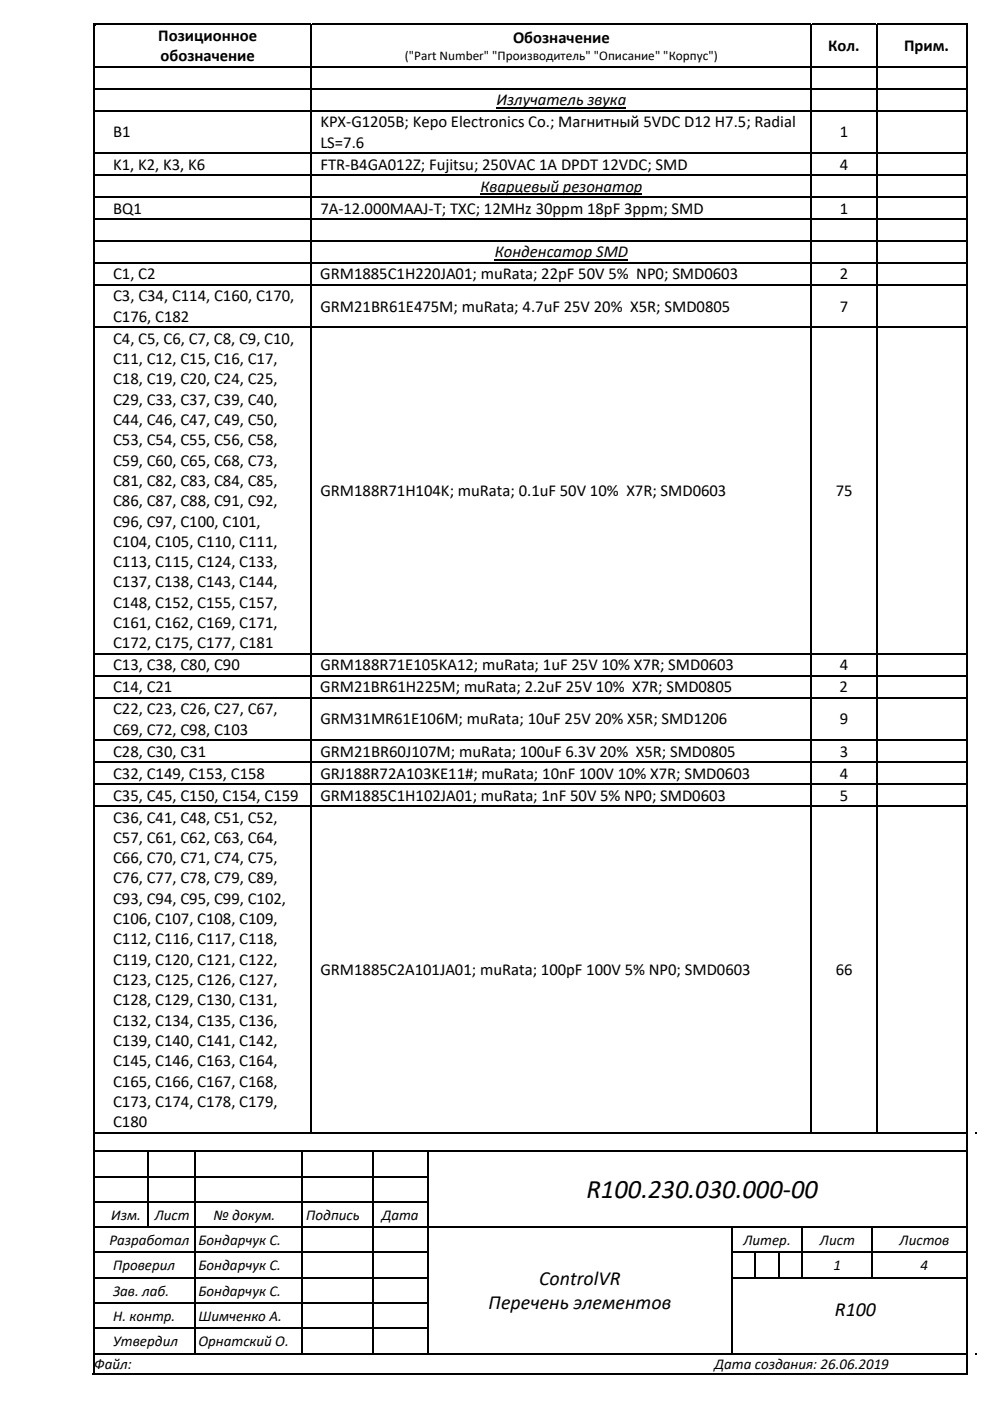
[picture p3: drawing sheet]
<svg xmlns="http://www.w3.org/2000/svg" width="210mm" height="297mm" viewBox="0 0 210 297" stroke-linecap="round" stroke-linejoin="round" font-family="sans-serif">
<defs><g id="words">
<text font-size="5.7" x="124.4" y="254">R100.230.030.000‐00</text>
<g font-size="4.2">
<text x="114.4" y="272.4">ControlVR</text>
<text x="103.6" y="277.6">Перечень элементов</text>
<text x="177.1" y="279.1">R100</text>
</g>
<g font-size="3.5">
<text x="33.6" y="8.7">Позиционное</text>
<text x="108.8" y="9.1">Обозначение</text>
<text x="175.7" y="10.9">Кол.</text>
<text x="191.7" y="10.9">Прим.</text>
<text x="34.1" y="13">обозначение</text>
<text x="105.3" y="22.3">Излучатель звука</text>
<text x="24" y="29.1">B1</text>
<text x="67.9" y="27">KPX‐G1205B; Kepo Electronics Co.; Магнитный 5VDC D12 H7.5; Radial</text>
<text x="178.1" y="29.1">1</text>
<text x="24" y="36">K1, K2, K3, K6</text>
<text x="67.9" y="31.3">LS=7.6</text>
<text x="68" y="36">FTR‐B4GA012Z; Fujitsu; 250VAC 1A DPDT 12VDC; SMD</text>
<text x="178.1" y="36">4</text>
<text x="101.9" y="40.6">Кварцевый резонатор</text>
<text x="24" y="45.3">BQ1</text>
<text x="68" y="45.3">7A‐12.000MAAJ‐T; TXC; 12MHz 30ppm 18pF 3ppm; SMD</text>
<text x="178.1" y="45.3">1</text>
<text x="24" y="59.2">C1, C2</text>
<text x="67.9" y="59.2">GRM1885C1H220JA01; muRata; 22pF 50V 5% NP0; SMD0603</text>
<text x="104.9" y="54.6">Конденсатор SMD</text>
<text x="178.1" y="59.2">2</text>
<text x="24" y="63.9">C3, C34, C114, C160, C170,</text>
<text x="24" y="68.2">C176, C182</text>
<text x="67.9" y="66.1">GRM21BR61E475M; muRata; 4.7uF 25V 20% X5R; SMD0805</text>
<text x="178.1" y="66.1">7</text>
<text x="24" y="72.9">C4, C5, C6, C7, C8, C9, C10,</text>
<text x="24" y="77.2">C11, C12, C15, C16, C17,</text>
<text x="24" y="81.5">C18, C19, C20, C24, C25,</text>
<text x="24" y="85.8">C29, C33, C37, C39, C40,</text>
<text x="24" y="90.1">C44, C46, C47, C49, C50,</text>
<text x="24" y="94.4">C53, C54, C55, C56, C58,</text>
<text x="24" y="98.7">C59, C60, C65, C68, C73,</text>
<text x="24" y="103">C81, C82, C83, C84, C85,</text>
<text x="24" y="107.3">C86, C87, C88, C91, C92,</text>
<text x="67.9" y="105.2">GRM188R71H104K; muRata; 0.1uF 50V 10% X7R; SMD0603</text>
<text x="177.2" y="105.2">75</text>
<text x="24" y="111.6">C96, C97, C100, C101,</text>
<text x="24" y="115.9">C104, C105, C110, C111,</text>
<text x="24" y="120.2">C113, C115, C124, C133,</text>
<text x="24" y="124.5">C137, C138, C143, C144,</text>
<text x="24" y="128.9">C148, C152, C155, C157,</text>
<text x="24" y="133.2">C161, C162, C169, C171,</text>
<text x="24" y="137.5">C172, C175, C177, C181</text>
<text x="24" y="142.1">C13, C38, C80, C90</text>
<text x="67.9" y="142.1">GRM188R71E105KA12; muRata; 1uF 25V 10% X7R; SMD0603</text>
<text x="178.1" y="142.1">4</text>
<text x="24" y="146.8">C14, C21</text>
<text x="67.9" y="146.8">GRM21BR61H225M; muRata; 2.2uF 25V 10% X7R; SMD0805</text>
<text x="178.1" y="146.8">2</text>
<text x="24" y="151.4">C22, C23, C26, C27, C67,</text>
<text x="24" y="155.8">C69, C72, C98, C103</text>
<text x="67.9" y="153.6">GRM31MR61E106M; muRata; 10uF 25V 20% X5R; SMD1206</text>
<text x="178.1" y="153.6">9</text>
<text x="24" y="160.4">C28, C30, C31</text>
<text x="68" y="160.4">GRM21BR60J107M; muRata; 100uF 6.3V 20% X5R; SMD0805</text>
<text x="178.1" y="160.4">3</text>
<text x="24" y="165.1">C32, C149, C153, C158</text>
<text x="68" y="165.1">GRJ188R72A103KE11#; muRata; 10nF 100V 10% X7R; SMD0603</text>
<text x="178.1" y="165.1">4</text>
<text x="24" y="169.7">C35, C45, C150, C154, C159</text>
<text x="68" y="169.7">GRM1885C1H102JA01; muRata; 1nF 50V 5% NP0; SMD0603</text>
<text x="178.1" y="169.7">5</text>
<text x="24" y="174.4">C36, C41, C48, C51, C52,</text>
<text x="24" y="178.7">C57, C61, C62, C63, C64,</text>
<text x="24" y="183">C66, C70, C71, C74, C75,</text>
<text x="24" y="187.3">C76, C77, C78, C79, C89,</text>
<text x="24" y="191.6">C93, C94, C95, C99, C102,</text>
<text x="24" y="195.9">C106, C107, C108, C109,</text>
<text x="24" y="200.2">C112, C116, C117, C118,</text>
<text x="24" y="204.5">C119, C120, C121, C122,</text>
<text x="24" y="208.9">C123, C125, C126, C127,</text>
<text x="67.9" y="206.7">GRM1885C2A101JA01; muRata; 100pF 100V 5% NP0; SMD0603</text>
<text x="177.3" y="206.7">66</text>
<text x="24" y="213.1">C128, C129, C130, C131,</text>
<text x="24" y="217.5">C132, C134, C135, C136,</text>
<text x="24" y="221.8">C139, C140, C141, C142,</text>
<text x="24" y="226.1">C145, C146, C163, C164,</text>
<text x="24" y="230.4">C165, C166, C167, C168,</text>
<text x="24" y="234.7">C173, C174, C178, C179,</text>
<text x="24" y="239">C180</text>
</g>
<g font-size="3.2">
<text x="23.2" y="263.9">Разработал Бондарчук С.</text>
<text x="23.6" y="258.6">Изм.</text>
<text x="32.8" y="258.6">Лист</text>
<text x="45.3" y="258.6">№ докум.</text>
<text x="65" y="258.6">Подпись</text>
<text x="81" y="258.6">Дата</text>
<text x="157.7" y="263.9">Литер.</text>
<text x="173.9" y="263.9">Лист</text>
<text x="190.8" y="263.9">Листов</text>
<text x="24" y="269.3">Проверил</text>
<text x="42.1" y="269.3">Бондарчук С.</text>
<text x="176.8" y="269.3">1</text>
<text x="195.3" y="269.3">4</text>
<text x="24" y="274.7">Зав. лаб.</text>
<text x="42.1" y="274.7">Бондарчук С.</text>
<text x="24" y="280">Н. контр.</text>
<text x="42.1" y="280">Шимченко А.</text>
<text x="24" y="285.4">Утвердил</text>
<text x="42.1" y="285.4">Орнатский О.</text>
<text x="20" y="290.2">Файл:</text>
<text x="151.6" y="290.2">Дата создания: 26.06.2019</text>
</g>
<text font-size="2.8" x="85.9" y="12.8">(&quot;Part Number&quot; &quot;Производитель&quot; &quot;Описание&quot; &quot;Корпус&quot;)</text>
</g></defs>
<g fill="#000">
<path d="M20 5h.3v.4h-.3zM20 14h.3v.3h-.3zM20 18.6h.3v.4h-.3zM65.9 5h.3v.4h-.3zM65.9 14h.3v.3h-.3zM65.9 18.6h.3v.4h-.3zM171.9 5h.4v.4h-.4zM171.9 14h.4v.3h-.4zM171.9 18.6h.4v.4h-.4zM185.8 5h.3v.4h-.3zM185.8 14h.3v.3h-.3zM185.8 18.6h.3v.4h-.3z"/>
<path d="M20 23.3h.3v.3h-.3zM20 32.3h.3v.3h-.3zM20 36.9h.3v.4h-.3zM65.9 23.3h.3v.3h-.3zM65.9 32.3h.3v.3h-.3zM65.9 36.9h.3v.4h-.3zM171.9 23.3h.4v.3h-.4zM171.9 32.3h.4v.3h-.4zM171.9 36.9h.4v.4h-.4zM185.8 23.3h.3v.3h-.3zM185.8 32.3h.3v.3h-.3zM185.8 36.9h.3v.4h-.3z"/>
<path d="M20 41.6h.3v.3h-.3zM20 46.2h.3v.4h-.3zM20 50.9h.3v.4h-.3zM20 55.6h.3v.3h-.3zM65.9 41.6h.3v.3h-.3zM65.9 46.2h.3v.4h-.3zM65.9 50.9h.3v.4h-.3zM65.9 55.6h.3v.3h-.3zM171.9 41.6h.4v.3h-.4zM171.9 46.2h.4v.4h-.4zM171.9 50.9h.4v.4h-.4zM171.9 55.6h.4v.3h-.4z"/>
<path d="M185.8 41.6h.3v.3h-.3zM185.8 46.2h.3v.4h-.3zM185.8 50.9h.3v.4h-.3zM185.8 55.6h.3v.3h-.3zM20 60.2h.3v.4h-.3zM20 69.2h.3v.3h-.3zM65.9 60.2h.3v.4h-.3zM65.9 69.2h.3v.3h-.3zM171.9 60.2h.4v.4h-.4zM171.9 69.2h.4v.3h-.4zM185.8 60.2h.3v.4h-.3zM185.8 69.2h.3v.3h-.3z"/>
<path d="M20 138.4h.3v.4h-.3zM65.9 138.4h.3v.4h-.3zM171.9 138.4h.4v.4h-.4zM185.8 138.4h.3v.4h-.3zM20 143.1h.3v.3h-.3zM20 147.7h.3v.4h-.3zM20 156.7h.3v.4h-.3zM65.9 143.1h.3v.3h-.3zM65.9 147.7h.3v.4h-.3zM65.9 156.7h.3v.4h-.3zM171.9 143.1h.4v.3h-.4zM171.9 147.7h.4v.4h-.4z"/>
<path d="M171.9 156.7h.4v.4h-.4zM185.8 143.1h.3v.3h-.3zM185.8 147.7h.3v.4h-.3zM185.8 156.7h.3v.4h-.3zM20 161.4h.3v.3h-.3zM20 166h.3v.4h-.3zM20 170.7h.3v.3h-.3zM65.9 161.4h.3v.3h-.3zM65.9 166h.3v.4h-.3zM65.9 170.7h.3v.3h-.3zM171.9 161.4h.4v.3h-.4zM171.9 166h.4v.4h-.4z"/>
<path d="M171.9 170.7h.4v.3h-.4zM185.8 161.4h.3v.3h-.3zM185.8 166h.3v.4h-.3zM185.8 170.7h.3v.3h-.3zM20 243.9h.3v.4h-.3zM20 249.3h.3v.3h-.3zM20 254.6h.3v.4h-.3zM20 239.9h.3v.4h-.3zM31.3 243.9h.3v.4h-.3zM31.3 249.3h.3v.3h-.3zM31.3 254.6h.3v.4h-.3zM41.2 243.9h.4v.4h-.4z"/>
<path d="M41.2 249.3h.4v.3h-.4zM41.2 254.6h.4v.4h-.4zM63.8 243.9h.4v.4h-.4zM63.8 249.3h.4v.3h-.4zM63.8 254.6h.4v.4h-.4zM79 243.9h.3v.4h-.3zM79 249.3h.3v.3h-.3zM79 254.6h.3v.4h-.3zM90.6 243.9h.4v.4h-.4zM90.6 249.3h.4v.3h-.4zM90.6 254.6h.4v.4h-.4zM206.9 239.9h.4v.4h-.4z"/>
<path d="M20 260h.3v.4h-.3zM20 265.4h.3v.3h-.3zM20 270.7h.3v.4h-.3zM20 276.1h.3v.4h-.3zM41.2 260h.4v.4h-.4zM41.2 265.4h.4v.3h-.4zM41.2 270.7h.4v.4h-.4zM41.2 276.1h.4v.4h-.4zM63.8 260h.4v.4h-.4zM63.8 265.4h.4v.3h-.4zM63.8 270.7h.4v.4h-.4zM63.8 276.1h.4v.4h-.4z"/>
<path d="M79 260h.3v.4h-.3zM79 265.4h.3v.3h-.3zM79 270.7h.3v.4h-.3zM79 276.1h.3v.4h-.3zM90.6 260h.4v.4h-.4zM90.6 265.4h.4v.3h-.4zM90.6 270.7h.4v.4h-.4zM90.6 276.1h.4v.4h-.4zM155.1 260h.3v.4h-.3zM155.1 265.4h.3v.3h-.3zM155.1 270.7h.3v.4h-.3zM155.1 276.1h.3v.4h-.3z"/>
<path d="M160 265.4h.4v.3h-.4zM165 265.4h.4v.3h-.4zM170 260h.4v.4h-.4zM170 265.4h.4v.3h-.4zM184.9 260h.3v.4h-.3zM184.9 265.4h.3v.3h-.3zM19.7 291h.3v.4h-.3zM20 281.5h.3v.3h-.3zM20 286.8h.3v.3h-.3zM41.2 281.5h.4v.3h-.4zM63.8 281.5h.4v.3h-.4zM79 281.5h.3v.3h-.3z"/>
<path d="M90.6 281.5h.4v.3h-.4zM155.1 281.5h.3v.3h-.3zM205 291h.3v.4h-.3zM206.9 286.8h.4v.3h-.4z"/>
</g>
<g fill="none" stroke="#000" stroke-width=".34">
<path d="M19.8 5v286M20 5.2h45.9M20.3 14.1h45.6M20.3 18.8h45.6M66 5.4v8.6M66 14.3v4.3M66 19v4.3M66.2 5.2h105.7M66.2 14.1h105.7M66.2 18.8h105.7M172.1 5.4v8.6M172.1 14.3v4.3"/>
<path d="M172.1 19v4.3M172.3 5.2h13.5M172.3 14.1h13.5M172.3 18.8h13.5M185.9 5.4v8.6M185.9 14.3v4.3M185.9 19v4.3M186.1 5.2h18.9M186.1 14.1h18.9M186.1 18.8h18.9M205.2 5v286M20.3 23.5h45.6"/>
<path d="M20.3 32.4h45.6M20.3 37.1h45.6M66 23.6v8.7M66 32.6v4.3M66 37.3v4.3M66.2 23.5h105.7M66.2 32.4h105.7M66.2 37.1h105.7M172.1 23.6v8.7M172.1 32.6v4.3M172.1 37.3v4.3M172.3 23.5h13.5"/>
<path d="M172.3 32.4h13.5M172.3 37.1h13.5M185.9 23.6v8.7M185.9 32.6v4.3M185.9 37.3v4.3M186.1 23.5h18.9M186.1 32.4h18.9M186.1 37.1h18.9M20.3 41.7h45.6M20.3 46.4h45.6M20.3 51.1h45.6M20.3 55.7h45.6"/>
<path d="M66 41.9v4.3M66 46.6v4.3M66 51.3v4.3M66 55.9v4.3M66.2 41.7h105.7M66.2 46.4h105.7M66.2 51.1h105.7M66.2 55.7h105.7M172.1 41.9v4.3M172.1 46.6v4.3M172.1 51.3v4.3M172.1 55.9v4.3"/>
<path d="M172.3 41.7h13.5M172.3 46.4h13.5M172.3 51.1h13.5M172.3 55.7h13.5M185.9 41.9v4.3M185.9 46.6v4.3M185.9 51.3v4.3M185.9 55.9v4.3M186.1 41.7h18.9M186.1 46.4h18.9M186.1 51.1h18.9M186.1 55.7h18.9"/>
<path d="M20.3 60.4h45.6M20.3 69.3h45.6M66 60.6v8.6M66 69.5v68.9M66.2 60.4h105.7M66.2 69.3h105.7M172.1 60.6v8.6M172.1 69.5v68.9M172.3 60.4h13.5M172.3 69.3h13.5M185.9 60.6v8.6M185.9 69.5v68.9"/>
<path d="M186.1 60.4h18.9M186.1 69.3h18.9M20.3 138.6h45.6M66 138.8v4.3M66.2 138.6h105.7M172.1 138.8v4.3M172.3 138.6h13.5M185.9 138.8v4.3M186.1 138.6h18.9M20.3 143.3h45.6M20.3 147.9h45.6M20.3 156.9h45.6"/>
<path d="M66 143.4v4.3M66 148.1v8.6M66 157.1v4.3M66.2 143.3h105.7M66.2 147.9h105.7M66.2 156.9h105.7M172.1 143.4v4.3M172.1 148.1v8.6M172.1 157.1v4.3M172.3 143.3h13.5M172.3 147.9h13.5M172.3 156.9h13.5"/>
<path d="M185.9 143.4v4.3M185.9 148.1v8.6M185.9 157.1v4.3M186.1 143.3h18.9M186.1 147.9h18.9M186.1 156.9h18.9M20.3 161.5h45.6M20.3 166.2h45.6M20.3 170.9h45.6M66 161.7v4.3M66 166.4v4.3M66 171v69.3"/>
<path d="M66.2 161.5h105.7M66.2 166.2h105.7M66.2 170.9h105.7M172.1 161.7v4.3M172.1 166.4v4.3M172.1 171v69.3M172.3 161.5h13.5M172.3 166.2h13.5M172.3 170.9h13.5M185.9 161.7v4.3M185.9 166.4v4.3M185.9 171v69.3"/>
<path d="M186.1 161.5h18.9M186.1 166.2h18.9M186.1 170.9h18.9M20 244.1h11.3M20 240.1h45.9M20.3 249.4h11M20.3 254.8h11M31.5 244.3v5M31.5 249.6v5M31.5 255v5M31.6 244.1h9.6M31.6 249.4h9.6"/>
<path d="M31.6 254.8h9.6M41.4 244.3v5M41.4 249.6v5M41.4 255v5M41.6 244.1h22.2M41.6 249.4h22.2M41.6 254.8h22.2M64 244.3v5M64 249.6v5M64 255v5M64.2 244.1h14.8M64.2 249.4h14.8"/>
<path d="M64.2 254.8h14.8M66.2 240.1h105.7M79.1 244.3v5M79.1 249.6v5M79.1 255v5M79.3 244.1h11.3M79.3 249.4h11.3M79.3 254.8h11.3M90.8 244.3v5M90.8 249.6v5M90.8 255v5M91 244.1h114"/>
<path d="M172.3 240.1h13.5M186.1 240.1h18.9M20.3 260.2h20.9M20.3 265.5h20.9M20.3 270.9h20.9M20.3 276.3h20.9M41.4 260.4v5M41.4 265.7v5M41.4 271.1v5M41.4 276.5v5M41.6 260.2h22.2M41.6 265.5h22.2"/>
<path d="M41.6 270.9h22.2M41.6 276.3h22.2M64 260.4v5M64 265.7v5M64 271.1v5M64 276.5v5M64.2 260.2h14.8M64.2 265.5h14.8M64.2 270.9h14.8M64.2 276.3h14.8M79.1 260.4v5M79.1 265.7v5"/>
<path d="M79.1 271.1v5M79.1 276.5v5M79.3 260.2h11.3M79.3 265.5h11.3M79.3 270.9h11.3M79.3 276.3h11.3M90.8 260.4v5M90.8 265.7v5M90.8 271.1v5M90.8 276.5v5M91 260.2h64.1M155.2 260.4v5"/>
<path d="M155.2 265.7v5M155.2 271.1v5M155.2 276.5v5M155.4 260.2h14.6M155.4 265.5h4.6M155.4 270.9h49.6M160.2 265.7v5M160.4 265.5h4.6M165.2 265.7v5M165.4 265.5h4.6M170.2 260.4v5M170.2 265.7v5"/>
<path d="M170.4 260.2h14.5M170.4 265.5h14.5M185 260.4v5M185 265.7v5M185.2 260.2h19.8M185.2 265.5h19.8M19.7 291.2h185.6M20 287h21.2M20.3 281.6h20.9M41.4 281.8v5.3M41.6 281.6h22.2M41.6 287h22.2"/>
<path d="M64 281.8v5.3M64.2 281.6h14.8M64.2 287h14.8M79.1 281.8v5.3M79.3 281.6h11.3M79.3 287h11.3M90.8 281.8v5.3M91 287h64.1M155.2 281.8v5.3M155.4 287h49.6"/>
</g>
<path d="M105.3 22.8h27.5M101.9 41.1h34.3M104.9 55.1h28.3" fill="none" stroke="#000" stroke-width=".23"/>
<use href="#words"/>
</svg>
